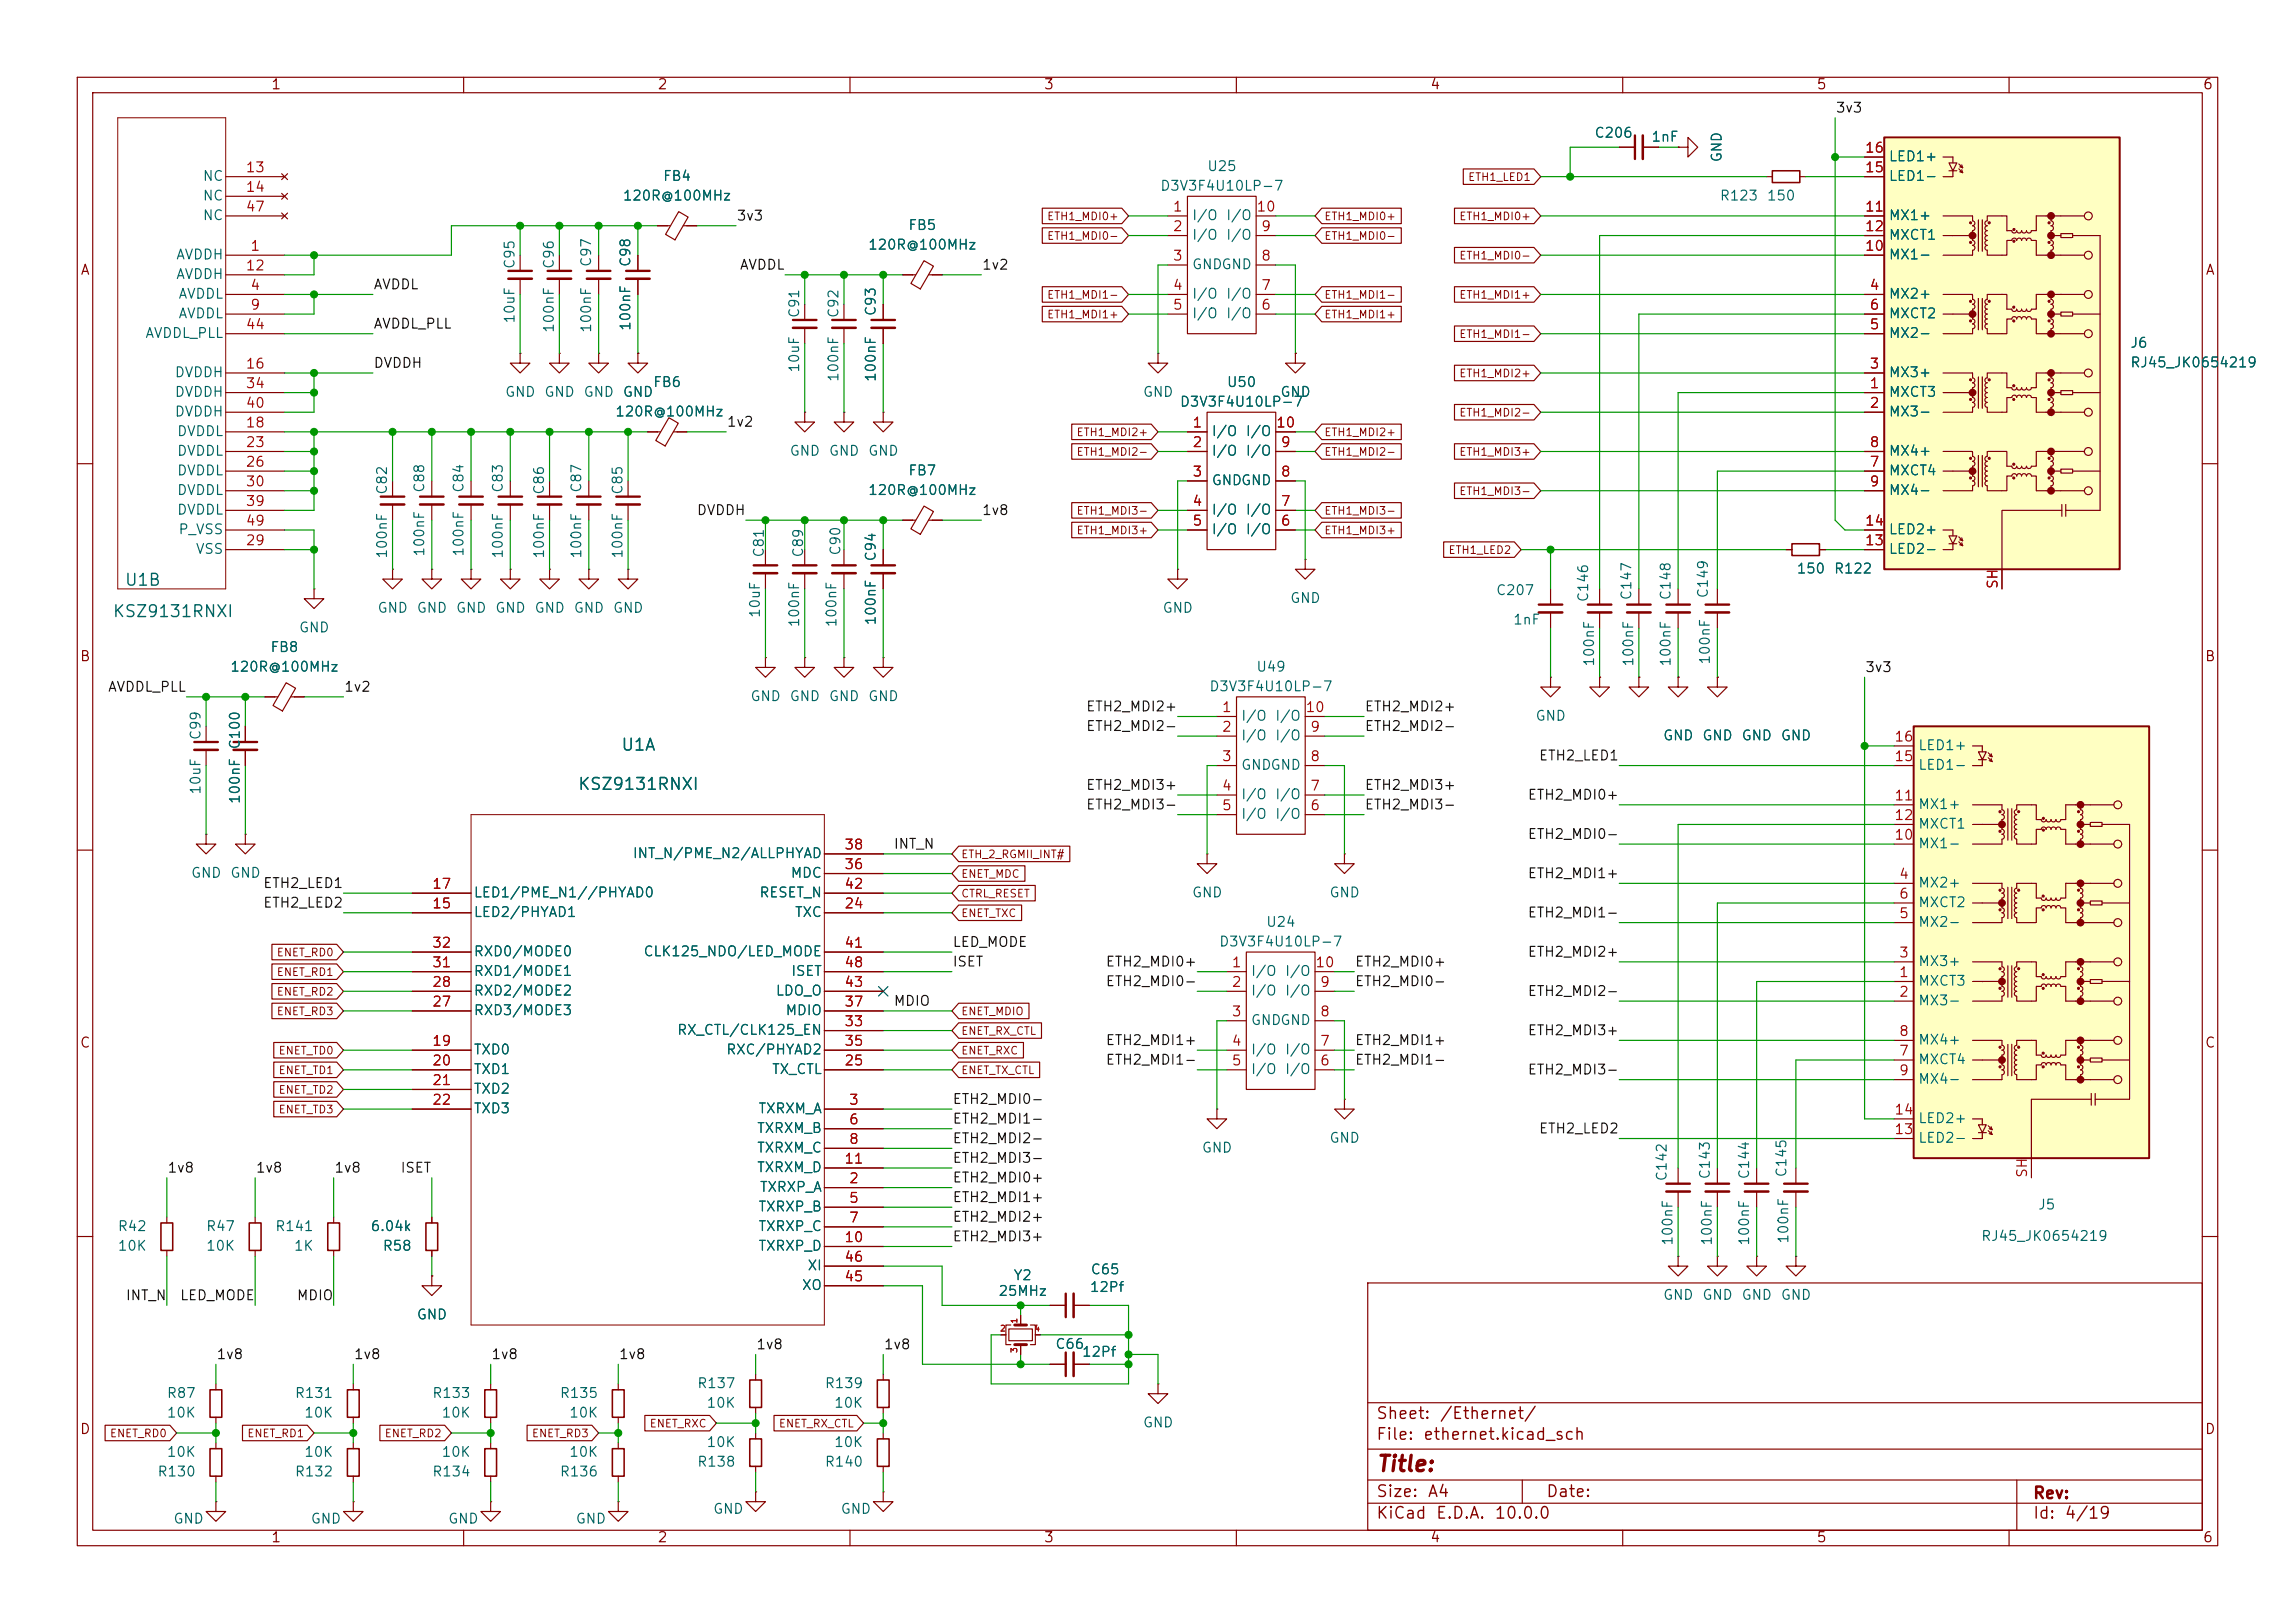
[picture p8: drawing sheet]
<svg xmlns="http://www.w3.org/2000/svg" width="297mm" height="210mm" viewBox="0 0 297 210" stroke-linecap="round" stroke-linejoin="round" font-family="sans-serif">
<defs><g id="words">
<text font-size="2" fill="#840000" x="178" y="190.9">Title:</text>
<g font-size="1.5" fill="#006464">
<text x="16" y="76.2">U1B</text>
<text x="14.5" y="80.2">KSZ9131RNXI</text>
<text x="80.3" y="97.5">U1A</text>
<text x="74.7" y="102.6">KSZ9131RNXI</text>
</g>
<g font-size="1.5" fill="#840000">
<text x="178" y="184">Sheet:</text>
<text x="186.2" y="184">/Ethernet/</text>
<text x="178" y="186.7">File:</text>
<text x="184.1" y="186.7">ethernet.kicad_sch</text>
<text x="178" y="196.9">KiCad</text>
<text x="178" y="194.1">Size:</text>
<text x="184.7" y="194.1">A4</text>
<text x="185.7" y="196.9">E.D.A.</text>
<text x="193.3" y="196.9">10.0.0</text>
<text x="200" y="194.1">Date:</text>
<text x="263" y="194.3">Rev:</text>
<text x="263" y="196.9">Id:</text>
<text x="267.1" y="196.9">4/19</text>
</g>
<g font-size="1.3" fill="#840000">
<text x="35" y="11.9">1</text>
<text x="85" y="11.9">2</text>
<text x="135" y="11.9">3</text>
<text x="185" y="11.9">4</text>
<text x="235" y="11.9">5</text>
<text x="285" y="11.9">6</text>
<text x="10.3" y="35.9">A</text>
<text x="285.3" y="35.9">A</text>
<text x="10.3" y="85.9">B</text>
<text x="285.3" y="85.9">B</text>
<text x="10.3" y="135.9">C</text>
<text x="285.3" y="135.9">C</text>
<text x="10.3" y="185.9">D</text>
<text x="285.3" y="185.9">D</text>
<text x="35" y="199.9">1</text>
<text x="85" y="199.9">2</text>
<text x="135" y="199.9">3</text>
<text x="185" y="199.9">4</text>
<text x="235" y="199.9">5</text>
<text x="285" y="199.9">6</text>
</g>
<g font-size="1.3" fill="#0f0f0f">
<text x="237.5" y="14.9">3v3</text>
<text x="95.2" y="28.9">3v3</text>
<text x="95.7" y="35.2">AVDDL</text>
<text x="127" y="35.2">1v2</text>
<text x="48.3" y="37.8">AVDDL</text>
<text x="48.3" y="47.9">DVDDH</text>
<text x="48.3" y="42.8">AVDDL_PLL</text>
<text x="94" y="55.5">1v2</text>
<text x="90.1" y="67">DVDDH</text>
<text x="127" y="67">1v8</text>
<text x="13.9" y="89.8">AVDDL_PLL</text>
<text x="44.4" y="89.8">1v2</text>
<text x="241.3" y="87.3">3v3</text>
<text x="140.5" y="92.4">ETH2_MDI2+</text>
<text x="140.5" y="94.9">ETH2_MDI2-</text>
<text x="176.5" y="92.4">ETH2_MDI2+</text>
<text x="176.5" y="94.9">ETH2_MDI2-</text>
<text x="199.1" y="98.7">ETH2_LED1</text>
<text x="140.5" y="105.1">ETH2_MDI3-</text>
<text x="140.5" y="102.5">ETH2_MDI3+</text>
<text x="176.5" y="105.1">ETH2_MDI3-</text>
<text x="176.5" y="102.5">ETH2_MDI3+</text>
<text x="197.6" y="103.8">ETH2_MDI0+</text>
<text x="115.6" y="110.1">INT_N</text>
<text x="197.6" y="114">ETH2_MDI1+</text>
<text x="197.6" y="108.9">ETH2_MDI0-</text>
<text x="34" y="115.2">ETH2_LED1</text>
<text x="34" y="117.8">ETH2_LED2</text>
<text x="197.6" y="119">ETH2_MDI1-</text>
<text x="123.2" y="125.4">ISET</text>
<text x="123.2" y="122.8">LED_MODE</text>
<text x="143" y="125.4">ETH2_MDI0+</text>
<text x="175.3" y="125.4">ETH2_MDI0+</text>
<text x="197.6" y="124.1">ETH2_MDI2+</text>
<text x="115.6" y="130.5">MDIO</text>
<text x="143" y="127.9">ETH2_MDI0-</text>
<text x="175.3" y="127.9">ETH2_MDI0-</text>
<text x="197.6" y="129.2">ETH2_MDI2-</text>
<text x="143" y="135.5">ETH2_MDI1+</text>
<text x="175.3" y="135.5">ETH2_MDI1+</text>
<text x="197.6" y="134.3">ETH2_MDI3+</text>
<text x="123.2" y="143.2">ETH2_MDI0-</text>
<text x="143" y="138.1">ETH2_MDI1-</text>
<text x="175.3" y="138.1">ETH2_MDI1-</text>
<text x="197.6" y="139.4">ETH2_MDI3-</text>
<text x="123.2" y="145.7">ETH2_MDI1-</text>
<text x="123.2" y="148.2">ETH2_MDI2-</text>
<text x="199.1" y="147">ETH2_LED2</text>
<text x="21.6" y="152.1">1v8</text>
<text x="33" y="152.1">1v8</text>
<text x="43.2" y="152.1">1v8</text>
<text x="51.7" y="152.1">ISET</text>
<text x="123.2" y="155.9">ETH2_MDI1+</text>
<text x="123.2" y="153.3">ETH2_MDI0+</text>
<text x="123.2" y="150.8">ETH2_MDI3-</text>
<text x="123.2" y="158.4">ETH2_MDI2+</text>
<text x="123.2" y="160.9">ETH2_MDI3+</text>
<text x="16.2" y="168.6">INT_N</text>
<text x="23.2" y="168.6">LED_MODE</text>
<text x="38.3" y="168.6">MDIO</text>
<text x="27.9" y="176.2">1v8</text>
<text x="45.7" y="176.2">1v8</text>
<text x="63.5" y="176.2">1v8</text>
<text x="80" y="176.2">1v8</text>
<text x="97.8" y="174.9">1v8</text>
<text x="114.3" y="174.9">1v8</text>
</g>
<g font-size="1.3" fill="#006464">
<text x="26.2" y="23.7">NC</text>
<text x="85.7" y="23.7">FB4</text>
<text x="156.1" y="22.5">U25</text>
<text x="206.3" y="18.1">C206</text>
<text x="213.6" y="18.6">1nF</text>
<text x="223.1" y="21.1" transform="rotate(-90 223.1 21.1)">GND</text>
<text x="244.3" y="23.7">LED1-</text>
<text x="244.3" y="21.2">LED1+</text>
<text x="26.2" y="26.3">NC</text>
<text x="26.2" y="28.8">NC</text>
<text x="80.5" y="26.3">120R@100MHz</text>
<text x="150.1" y="25">D3V3F4U10LP-7</text>
<text x="154.2" y="28.8">I/O</text>
<text x="158.6" y="28.8">I/O</text>
<text x="222.5" y="26.3">R123</text>
<text x="228.6" y="26.3">150</text>
<text x="244.3" y="28.8">MX1+</text>
<text x="22.7" y="33.9">AVDDH</text>
<text x="66.9" y="34.9" transform="rotate(-90 66.9 34.9)">C95</text>
<text x="72" y="34.9" transform="rotate(-90 72 34.9)">C96</text>
<text x="76.8" y="34.6" transform="rotate(-90 76.8 34.6)">C97</text>
<text x="81.9" y="34.6" transform="rotate(-90 81.9 34.6)">C98</text>
<text x="112.3" y="32.6">120R@100MHz</text>
<text x="117.5" y="30.1">FB5</text>
<text x="154.2" y="31.3">I/O</text>
<text x="154.2" y="35.2">GNDGND</text>
<text x="158.6" y="31.3">I/O</text>
<text x="244.3" y="33.9">MX1-</text>
<text x="244.3" y="31.3">MXCT1</text>
<text x="22.7" y="36.4">AVDDH</text>
<text x="23" y="39">AVDDL</text>
<text x="23" y="41.5">AVDDL</text>
<text x="66.9" y="42" transform="rotate(-90 66.9 42)">10uF</text>
<text x="103.7" y="41.2" transform="rotate(-90 103.7 41.2)">C91</text>
<text x="108.8" y="41.2" transform="rotate(-90 108.8 41.2)">C92</text>
<text x="113.6" y="41" transform="rotate(-90 113.6 41)">C93</text>
<text x="154.2" y="39">I/O</text>
<text x="154.2" y="41.5">I/O</text>
<text x="158.6" y="41.5">I/O</text>
<text x="158.6" y="39">I/O</text>
<text x="244.3" y="39">MX2+</text>
<text x="244.3" y="41.5">MXCT2</text>
<text x="18.7" y="44">AVDDL_PLL</text>
<text x="72" y="43.2" transform="rotate(-90 72 43.2)">100nF</text>
<text x="76.8" y="43.2" transform="rotate(-90 76.8 43.2)">100nF</text>
<text x="81.9" y="42.9" transform="rotate(-90 81.9 42.9)">100nF</text>
<text x="244.3" y="44">MX2-</text>
<text x="275.6" y="45.3">J6</text>
<text x="275.6" y="47.9">RJ45_JK0654219</text>
<text x="22.5" y="49.1">DVDDH</text>
<text x="22.5" y="51.7">DVDDH</text>
<text x="65.3" y="51.7">GND</text>
<text x="70.4" y="51.7">GND</text>
<text x="75.4" y="51.7">GND</text>
<text x="80.5" y="51.7">GND</text>
<text x="84.4" y="50.4">FB6</text>
<text x="103.7" y="48.3" transform="rotate(-90 103.7 48.3)">10uF</text>
<text x="108.8" y="49.5" transform="rotate(-90 108.8 49.5)">100nF</text>
<text x="113.6" y="49.5" transform="rotate(-90 113.6 49.5)">100nF</text>
<text x="147.8" y="51.7">GND</text>
<text x="152.6" y="52.9">D3V3F4U10LP-7</text>
<text x="158.7" y="50.4">U50</text>
<text x="165.6" y="51.7">GND</text>
<text x="244.3" y="51.7">MXCT3</text>
<text x="244.3" y="49.1">MX3+</text>
<text x="22.5" y="54.2">DVDDH</text>
<text x="22.8" y="56.7">DVDDL</text>
<text x="22.8" y="59.3">DVDDL</text>
<text x="79.5" y="54.2">120R@100MHz</text>
<text x="102.1" y="59.3">GND</text>
<text x="107.2" y="59.3">GND</text>
<text x="112.3" y="59.3">GND</text>
<text x="156.7" y="56.7">I/O</text>
<text x="156.7" y="59.3">I/O</text>
<text x="161.1" y="59.3">I/O</text>
<text x="161.1" y="56.7">I/O</text>
<text x="244.3" y="54.2">MX3-</text>
<text x="244.3" y="59.3">MX4+</text>
<text x="22.8" y="61.8">DVDDL</text>
<text x="22.8" y="64.4">DVDDL</text>
<text x="50.4" y="64.1" transform="rotate(-90 50.4 64.1)">C82</text>
<text x="55.2" y="63.8" transform="rotate(-90 55.2 63.8)">C88</text>
<text x="60.3" y="63.8" transform="rotate(-90 60.3 63.8)">C84</text>
<text x="65.4" y="63.8" transform="rotate(-90 65.4 63.8)">C83</text>
<text x="70.7" y="64.1" transform="rotate(-90 70.7 64.1)">C86</text>
<text x="75.5" y="63.8" transform="rotate(-90 75.5 63.8)">C87</text>
<text x="80.9" y="64.1" transform="rotate(-90 80.9 64.1)">C85</text>
<text x="112.3" y="64.4">120R@100MHz</text>
<text x="117.5" y="61.8">FB7</text>
<text x="156.7" y="63.1">GNDGND</text>
<text x="244.3" y="61.8">MXCT4</text>
<text x="244.3" y="64.4">MX4-</text>
<text x="22.8" y="66.9">DVDDL</text>
<text x="23" y="69.4">P_VSS</text>
<text x="25.2" y="72">VSS</text>
<text x="109.1" y="72" transform="rotate(-90 109.1 72)">C90</text>
<text x="156.7" y="66.9">I/O</text>
<text x="156.7" y="69.4">I/O</text>
<text x="161.1" y="69.4">I/O</text>
<text x="161.1" y="66.9">I/O</text>
<text x="244.3" y="72">LED2-</text>
<text x="244.3" y="69.4">LED2+</text>
<text x="50.4" y="72.4" transform="rotate(-90 50.4 72.4)">100nF</text>
<text x="55.2" y="72.1" transform="rotate(-90 55.2 72.1)">100nF</text>
<text x="60.3" y="72.1" transform="rotate(-90 60.3 72.1)">100nF</text>
<text x="65.4" y="72.4" transform="rotate(-90 65.4 72.4)">100nF</text>
<text x="70.7" y="72.4" transform="rotate(-90 70.7 72.4)">100nF</text>
<text x="75.5" y="72.4" transform="rotate(-90 75.5 72.4)">100nF</text>
<text x="80.9" y="72.4" transform="rotate(-90 80.9 72.4)">100nF</text>
<text x="99.2" y="72.2" transform="rotate(-90 99.2 72.2)">C81</text>
<text x="104.2" y="72.2" transform="rotate(-90 104.2 72.2)">C89</text>
<text x="113.6" y="72.7" transform="rotate(-90 113.6 72.7)">C94</text>
<text x="193.5" y="77.3">C207</text>
<text x="211.4" y="77.8" transform="rotate(-90 211.4 77.8)">C147</text>
<text x="216.5" y="77.8" transform="rotate(-90 216.5 77.8)">C148</text>
<text x="221.3" y="77.5" transform="rotate(-90 221.3 77.5)">C149</text>
<text x="232.4" y="74.5">150</text>
<text x="237.2" y="74.5">R122</text>
<text x="38.6" y="82.1">GND</text>
<text x="48.8" y="79.6">GND</text>
<text x="53.8" y="79.6">GND</text>
<text x="58.9" y="79.6">GND</text>
<text x="64" y="79.6">GND</text>
<text x="69.1" y="79.6">GND</text>
<text x="74.2" y="79.6">GND</text>
<text x="79.2" y="79.6">GND</text>
<text x="98.7" y="80.1" transform="rotate(-90 98.7 80.1)">10uF</text>
<text x="103.7" y="81.3" transform="rotate(-90 103.7 81.3)">100nF</text>
<text x="108.6" y="81.3" transform="rotate(-90 108.6 81.3)">100nF</text>
<text x="113.6" y="81" transform="rotate(-90 113.6 81)">100nF</text>
<text x="150.4" y="79.6">GND</text>
<text x="166.9" y="78.3">GND</text>
<text x="195.7" y="81.1">1nF</text>
<text x="205.8" y="78" transform="rotate(-90 205.8 78)">C146</text>
<text x="29.7" y="87.2">120R@100MHz</text>
<text x="34.9" y="84.7">FB8</text>
<text x="156.4" y="89.8">D3V3F4U10LP-7</text>
<text x="162.5" y="87.2">U49</text>
<text x="206.6" y="86.3" transform="rotate(-90 206.6 86.3)">100nF</text>
<text x="211.7" y="86.3" transform="rotate(-90 211.7 86.3)">100nF</text>
<text x="216.5" y="86.3" transform="rotate(-90 216.5 86.3)">100nF</text>
<text x="221.6" y="86.1" transform="rotate(-90 221.6 86.1)">100nF</text>
<text x="26.3" y="95.8" transform="rotate(-90 26.3 95.8)">C99</text>
<text x="97" y="91">GND</text>
<text x="102.1" y="91">GND</text>
<text x="107.2" y="91">GND</text>
<text x="112.3" y="91">GND</text>
<text x="160.5" y="93.6">I/O</text>
<text x="164.9" y="93.6">I/O</text>
<text x="198.6" y="93.6">GND</text>
<text x="31.3" y="97.1" transform="rotate(-90 31.3 97.1)">C100</text>
<text x="160.5" y="96.1">I/O</text>
<text x="160.5" y="99.9">GNDGND</text>
<text x="164.9" y="96.1">I/O</text>
<text x="215.1" y="96.1">GND</text>
<text x="220.2" y="96.1">GND</text>
<text x="225.3" y="96.1">GND</text>
<text x="230.4" y="96.1">GND</text>
<text x="248.2" y="99.9">LED1-</text>
<text x="248.2" y="97.4">LED1+</text>
<text x="26.3" y="102.9" transform="rotate(-90 26.3 102.9)">10uF</text>
<text x="31.3" y="104.1" transform="rotate(-90 31.3 104.1)">100nF</text>
<text x="160.5" y="103.7">I/O</text>
<text x="160.5" y="106.3">I/O</text>
<text x="164.9" y="106.3">I/O</text>
<text x="164.9" y="103.7">I/O</text>
<text x="248.2" y="105">MX1+</text>
<text x="248.2" y="107.5">MXCT1</text>
<text x="24.6" y="113.9">GND</text>
<text x="29.7" y="113.9">GND</text>
<text x="81.8" y="111.4">INT_N/PME_N2/ALLPHYAD</text>
<text x="102.2" y="113.9">MDC</text>
<text x="248.2" y="110.1">MX1-</text>
<text x="61.2" y="119">LED2/PHYAD1</text>
<text x="61.2" y="116.4">LED1/PME_N1//PHYAD0</text>
<text x="98.2" y="116.4">RESET_N</text>
<text x="102.8" y="119">TXC</text>
<text x="154.2" y="116.4">GND</text>
<text x="172" y="116.4">GND</text>
<text x="248.2" y="115.2">MX2+</text>
<text x="248.2" y="117.7">MXCT2</text>
<text x="61.2" y="124.1">RXD0/MODE0</text>
<text x="83.2" y="124.1">CLK125_NDO/LED_MODE</text>
<text x="157.7" y="122.8">D3V3F4U10LP-7</text>
<text x="163.8" y="120.2">U24</text>
<text x="248.2" y="125.3">MX3+</text>
<text x="248.2" y="120.2">MX2-</text>
<text x="61.2" y="131.7">RXD3/MODE3</text>
<text x="61.2" y="129.1">RXD2/MODE2</text>
<text x="61.2" y="126.6">RXD1/MODE1</text>
<text x="100.3" y="129.1">LDO_O</text>
<text x="101.6" y="131.7">MDIO</text>
<text x="102.3" y="126.6">ISET</text>
<text x="161.8" y="126.6">I/O</text>
<text x="161.8" y="129.1">I/O</text>
<text x="166.2" y="129.1">I/O</text>
<text x="166.2" y="126.6">I/O</text>
<text x="248.2" y="127.9">MXCT3</text>
<text x="248.2" y="130.4">MX3-</text>
<text x="61.2" y="136.8">TXD0</text>
<text x="87.5" y="134.2">RX_CTL/CLK125_EN</text>
<text x="93.9" y="136.8">RXC/PHYAD2</text>
<text x="161.8" y="132.9">GNDGND</text>
<text x="161.8" y="136.8">I/O</text>
<text x="166.2" y="136.8">I/O</text>
<text x="248.2" y="135.5">MX4+</text>
<text x="61.2" y="139.3">TXD1</text>
<text x="61.2" y="141.8">TXD2</text>
<text x="99.8" y="139.3">TX_CTL</text>
<text x="161.8" y="139.3">I/O</text>
<text x="166.2" y="139.3">I/O</text>
<text x="248.2" y="138">MXCT4</text>
<text x="248.2" y="140.6">MX4-</text>
<text x="61.2" y="144.4">TXD3</text>
<text x="97.9" y="146.9">TXRXM_B</text>
<text x="97.9" y="149.5">TXRXM_C</text>
<text x="98.1" y="144.4">TXRXM_A</text>
<text x="155.4" y="149.5">GND</text>
<text x="172" y="148.2">GND</text>
<text x="248.2" y="148.2">LED2-</text>
<text x="248.2" y="145.6">LED2+</text>
<text x="97.9" y="152">TXRXM_D</text>
<text x="98.2" y="154.5">TXRXP_A</text>
<text x="216" y="152.9" transform="rotate(-90 216 152.9)">C142</text>
<text x="221.6" y="152.7" transform="rotate(-90 221.6 152.7)">C143</text>
<text x="226.7" y="152.7" transform="rotate(-90 226.7 152.7)">C144</text>
<text x="231.5" y="152.4" transform="rotate(-90 231.5 152.4)">C145</text>
<text x="15.1" y="159.6">R42</text>
<text x="26.6" y="159.6">R47</text>
<text x="35.5" y="159.6">R141</text>
<text x="47.9" y="159.6">6.04k</text>
<text x="98.1" y="157.1">TXRXP_B</text>
<text x="98.1" y="159.6">TXRXP_C</text>
<text x="216.8" y="161.3" transform="rotate(-90 216.8 161.3)">100nF</text>
<text x="221.8" y="161.3" transform="rotate(-90 221.8 161.3)">100nF</text>
<text x="226.7" y="161.3" transform="rotate(-90 226.7 161.3)">100nF</text>
<text x="231.7" y="161" transform="rotate(-90 231.7 161)">100nF</text>
<text x="256.3" y="160.9">RJ45_JK0654219</text>
<text x="263.7" y="156.8">J5</text>
<text x="15.1" y="162.2">10K</text>
<text x="26.6" y="162.2">10K</text>
<text x="37.9" y="162.2">1K</text>
<text x="49.4" y="162.2">R58</text>
<text x="98.1" y="162.2">TXRXP_D</text>
<text x="103.7" y="167.2">XO</text>
<text x="104.4" y="164.7">XI</text>
<text x="129.1" y="168">25MHz</text>
<text x="131.1" y="166">Y2</text>
<text x="140.9" y="167.5">12Pf</text>
<text x="141.1" y="165.2">C65</text>
<text x="53.8" y="171">GND</text>
<text x="215.1" y="168.5">GND</text>
<text x="220.2" y="168.5">GND</text>
<text x="225.3" y="168.5">GND</text>
<text x="230.4" y="168.5">GND</text>
<text x="90.1" y="179.9">R137</text>
<text x="106.6" y="179.9">R139</text>
<text x="136.5" y="174.9">C66</text>
<text x="139.9" y="175.9">12Pf</text>
<text x="21.5" y="181.2">R87</text>
<text x="21.5" y="183.7">10K</text>
<text x="38.1" y="181.2">R131</text>
<text x="39.3" y="183.7">10K</text>
<text x="55.8" y="181.2">R133</text>
<text x="57.1" y="183.7">10K</text>
<text x="72.4" y="181.2">R135</text>
<text x="73.6" y="183.7">10K</text>
<text x="91.3" y="182.5">10K</text>
<text x="107.9" y="182.5">10K</text>
<text x="147.8" y="185">GND</text>
<text x="20.3" y="191.4">R130</text>
<text x="21.5" y="188.8">10K</text>
<text x="38.1" y="191.4">R132</text>
<text x="39.3" y="188.8">10K</text>
<text x="55.8" y="191.4">R134</text>
<text x="57.1" y="188.8">10K</text>
<text x="72.4" y="191.4">R136</text>
<text x="73.6" y="188.8">10K</text>
<text x="90.1" y="190.1">R138</text>
<text x="91.3" y="187.6">10K</text>
<text x="106.6" y="190.1">R140</text>
<text x="107.9" y="187.6">10K</text>
<text x="22.3" y="197.5">GND</text>
<text x="40.1" y="197.5">GND</text>
<text x="57.9" y="197.5">GND</text>
<text x="74.4" y="197.5">GND</text>
<text x="92.2" y="196.2">GND</text>
<text x="108.7" y="196.2">GND</text>
</g>
<g font-size="1.3" fill="#a90000">
<text x="31.7" y="22.6">13</text>
<text x="241.3" y="22.6">15</text>
<text x="241.3" y="20.1">16</text>
<text x="31.7" y="25.1">14</text>
<text x="31.7" y="27.7">47</text>
<text x="151.7" y="27.7">1</text>
<text x="162.5" y="27.7">10</text>
<text x="241.3" y="27.7">11</text>
<text x="31.7" y="35.3">12</text>
<text x="32.3" y="32.8">1</text>
<text x="151.7" y="30.2">2</text>
<text x="151.7" y="34">3</text>
<text x="163.1" y="34">8</text>
<text x="163.1" y="30.2">9</text>
<text x="241.3" y="32.8">10</text>
<text x="241.3" y="30.2">12</text>
<text x="32.3" y="37.8">4</text>
<text x="32.3" y="40.4">9</text>
<text x="151.7" y="37.8">4</text>
<text x="151.7" y="40.4">5</text>
<text x="163.1" y="40.4">6</text>
<text x="163.1" y="37.8">7</text>
<text x="241.9" y="37.8">4</text>
<text x="241.9" y="40.4">6</text>
<text x="31.7" y="42.9">44</text>
<text x="241.9" y="42.9">5</text>
<text x="31.7" y="48">16</text>
<text x="31.7" y="50.5">34</text>
<text x="31.7" y="53.1">40</text>
<text x="241.9" y="50.5">1</text>
<text x="241.9" y="53.1">2</text>
<text x="241.9" y="48">3</text>
<text x="31.7" y="55.6">18</text>
<text x="31.7" y="58.2">23</text>
<text x="154.2" y="55.6">1</text>
<text x="154.2" y="58.2">2</text>
<text x="165.1" y="55.6">10</text>
<text x="165.7" y="58.2">9</text>
<text x="241.9" y="58.2">8</text>
<text x="31.7" y="60.7">26</text>
<text x="31.7" y="63.2">30</text>
<text x="31.7" y="65.8">39</text>
<text x="154.2" y="62">3</text>
<text x="154.2" y="65.8">4</text>
<text x="165.7" y="65.8">7</text>
<text x="165.7" y="62">8</text>
<text x="241.9" y="60.7">7</text>
<text x="241.9" y="63.2">9</text>
<text x="31.7" y="70.9">29</text>
<text x="31.7" y="68.3">49</text>
<text x="154.2" y="68.3">5</text>
<text x="165.7" y="68.3">6</text>
<text x="241.3" y="70.9">13</text>
<text x="241.3" y="68.3">14</text>
<text x="258.8" y="76.3" transform="rotate(-90 258.8 76.3)">SH</text>
<text x="158" y="92.5">1</text>
<text x="158" y="95">2</text>
<text x="168.9" y="92.5">10</text>
<text x="169.5" y="95">9</text>
<text x="158" y="98.8">3</text>
<text x="169.5" y="98.8">8</text>
<text x="245.1" y="98.8">15</text>
<text x="245.1" y="96.3">16</text>
<text x="158" y="102.6">4</text>
<text x="158" y="105.2">5</text>
<text x="169.5" y="105.2">6</text>
<text x="169.5" y="102.6">7</text>
<text x="245.1" y="103.9">11</text>
<text x="245.1" y="106.4">12</text>
<text x="109.2" y="112.8">36</text>
<text x="109.2" y="110.2">38</text>
<text x="245.1" y="109">10</text>
<text x="55.8" y="117.9">15</text>
<text x="55.8" y="115.3">17</text>
<text x="109.2" y="117.9">24</text>
<text x="109.2" y="115.3">42</text>
<text x="245.7" y="114">4</text>
<text x="245.7" y="119.1">5</text>
<text x="245.7" y="116.6">6</text>
<text x="55.8" y="125.5">31</text>
<text x="55.8" y="122.9">32</text>
<text x="109.2" y="122.9">41</text>
<text x="109.2" y="125.5">48</text>
<text x="159.3" y="125.5">1</text>
<text x="170.1" y="125.5">10</text>
<text x="245.7" y="124.2">3</text>
<text x="55.8" y="130.6">27</text>
<text x="55.8" y="128">28</text>
<text x="109.2" y="130.6">37</text>
<text x="109.2" y="128">43</text>
<text x="159.3" y="128">2</text>
<text x="159.3" y="131.8">3</text>
<text x="170.7" y="131.8">8</text>
<text x="170.7" y="128">9</text>
<text x="245.7" y="126.7">1</text>
<text x="245.7" y="129.3">2</text>
<text x="55.8" y="135.6">19</text>
<text x="109.2" y="133.1">33</text>
<text x="109.2" y="135.6">35</text>
<text x="159.3" y="135.6">4</text>
<text x="170.7" y="135.6">7</text>
<text x="245.7" y="136.9">7</text>
<text x="245.7" y="134.4">8</text>
<text x="55.8" y="138.2">20</text>
<text x="55.8" y="140.7">21</text>
<text x="55.8" y="143.3">22</text>
<text x="109.2" y="138.2">25</text>
<text x="109.8" y="143.3">3</text>
<text x="159.3" y="138.2">5</text>
<text x="170.7" y="138.2">6</text>
<text x="245.7" y="139.4">9</text>
<text x="109.8" y="145.8">6</text>
<text x="109.8" y="148.3">8</text>
<text x="245.1" y="147.1">13</text>
<text x="245.1" y="144.5">14</text>
<text x="109.2" y="150.9">11</text>
<text x="109.8" y="153.4">2</text>
<text x="109.8" y="156">5</text>
<text x="262.6" y="152.5" transform="rotate(-90 262.6 152.5)">SH</text>
<text x="109.2" y="161">10</text>
<text x="109.8" y="158.5">7</text>
<text x="109.2" y="166.1">45</text>
<text x="109.2" y="163.6">46</text>
</g>
<g font-size="1" fill="#840000">
<text x="189.9" y="23.7">ETH1_LED1</text>
<text x="135.4" y="28.7">ETH1_MDI0+</text>
<text x="171.3" y="28.7">ETH1_MDI0+</text>
<text x="188.8" y="28.7">ETH1_MDI0+</text>
<text x="135.4" y="31.3">ETH1_MDI0-</text>
<text x="171.3" y="31.3">ETH1_MDI0-</text>
<text x="188.8" y="33.8">ETH1_MDI0-</text>
<text x="135.4" y="38.9">ETH1_MDI1-</text>
<text x="135.4" y="41.4">ETH1_MDI1+</text>
<text x="171.3" y="41.4">ETH1_MDI1+</text>
<text x="171.3" y="38.9">ETH1_MDI1-</text>
<text x="188.8" y="38.9">ETH1_MDI1+</text>
<text x="188.8" y="44">ETH1_MDI1-</text>
<text x="188.8" y="49.1">ETH1_MDI2+</text>
<text x="139.2" y="56.7">ETH1_MDI2+</text>
<text x="139.2" y="59.2">ETH1_MDI2-</text>
<text x="171.3" y="56.7">ETH1_MDI2+</text>
<text x="171.3" y="59.2">ETH1_MDI2-</text>
<text x="188.8" y="54.1">ETH1_MDI2-</text>
<text x="188.8" y="59.2">ETH1_MDI3+</text>
<text x="188.8" y="64.3">ETH1_MDI3-</text>
<text x="139.2" y="66.8">ETH1_MDI3-</text>
<text x="139.2" y="69.4">ETH1_MDI3+</text>
<text x="171.3" y="69.4">ETH1_MDI3+</text>
<text x="171.3" y="66.8">ETH1_MDI3-</text>
<text x="187.4" y="71.9">ETH1_LED2</text>
<text x="124.3" y="113.8">ENET_MDC</text>
<text x="124.3" y="111.3">ETH_2_RGMII_INT#</text>
<text x="124.3" y="118.9">ENET_TXC</text>
<text x="124.3" y="116.4">CTRL_RESET</text>
<text x="35.7" y="124">ENET_RD0</text>
<text x="35.7" y="131.6">ENET_RD3</text>
<text x="35.7" y="126.5">ENET_RD1</text>
<text x="35.7" y="129.1">ENET_RD2</text>
<text x="124.3" y="131.6">ENET_MDIO</text>
<text x="36" y="136.7">ENET_TD0</text>
<text x="124.3" y="136.7">ENET_RXC</text>
<text x="124.3" y="134.2">ENET_RX_CTL</text>
<text x="36" y="139.2">ENET_TD1</text>
<text x="36" y="141.8">ENET_TD2</text>
<text x="124.3" y="139.2">ENET_TX_CTL</text>
<text x="36" y="144.3">ENET_TD3</text>
<text x="84" y="185">ENET_RXC</text>
<text x="100.7" y="185">ENET_RX_CTL</text>
<text x="14.1" y="186.2">ENET_RD0</text>
<text x="31.9" y="186.2">ENET_RD1</text>
<text x="49.7" y="186.2">ENET_RD2</text>
<text x="68.8" y="186.2">ENET_RD3</text>
</g>
<g font-size=".8" fill="#a90000">
<text x="129.3" y="172.5">2</text>
<text x="131.8" y="171.3" transform="rotate(-90 131.8 171.3)">1</text>
<text x="133.8" y="172.5">4</text>
<text x="131.8" y="175.1" transform="rotate(-90 131.8 175.1)">3</text>
</g>
</g></defs>
<g fill="none" stroke="#840000" stroke-width=".15">
<path d="M10 10h277v190h-277zM12 12h273v186h-273zM60 10v2M110 10v2M160 10v2M209.5 19.1h2.1M210 10v2M212.6 19.1h2M217.2 19.1h1.2v1.2l1.3-1.2-1.3-1.3v1.3M217.2 19.1h.1M260 10v2M67.3 33v2.1"/>
<path d="M67.3 36.1v2M72.4 33v2.1M72.4 36.1v2M77.5 33v2.1M77.5 36.1v2M82.5 33v2.1M82.5 36.1v2M85.1 29.2h1.6M87.8 27.4l1.3 .7-1.7 2.9-1.3-.7zM88.4 29.2h1.8M151.1 27.9h2.6M151.1 30.5h2.6"/>
<path d="M151.1 34.3h2.6M151.1 38.1h2.6M153.7 25.4h8.9v17.8h-8.9zM162.6 27.9h2.5M162.6 30.5h2.5M162.6 34.3h2.5M162.6 38.1h2.5M228.6 22.9h.8M232.9 22.9h.8M67.3 45.7v1.3h1.3l-1.3 1.3-1.3-1.3h1.3M67.3 45.7h.1M72.4 45.7v1.3h1.3l-1.3 1.3-1.3-1.3h1.3"/>
<path d="M72.4 45.7h.1M77.5 45.7v1.3h1.2l-1.2 1.3-1.3-1.3h1.3M77.5 45.7h.1M82.5 45.7v1.3h1.3l-1.3 1.3-1.2-1.3h1.2M82.5 45.7h.1M83.8 55.9h1.7M86.6 54.1l1.2 .7-1.7 2.9-1.2-.7zM87.1 55.9h1.8M149.9 45.7v1.3h-1.3l1.3 1.3 1.2-1.3h-1.2M149.9 45.7h.1M151.1 40.6h2.6M153.7 55.9h2.5"/>
<path d="M153.7 58.4h2.5M156.2 53.3h8.9v17.8h-8.9zM162.6 40.6h2.5M165.1 55.9h2.5M165.1 58.4h2.5M167.6 45.7v1.3h-1.2l1.2 1.3 1.3-1.3h-1.3M167.6 45.7h.1M10 60h2M40.6 76.2v1.3h-1.2l1.2 1.2 1.3-1.2h-1.3M40.6 76.2h.1M50.8 73.7v1.2h1.3l-1.3 1.3-1.3-1.3h1.3M50.8 73.7h.1"/>
<path d="M50.8 62.2v2.1M50.8 65.3v2M61 62.2v2.1M61 65.3v2M152.4 73.7v1.2h-1.3l1.3 1.3 1.3-1.3h-1.3M152.4 73.7h.1M153.7 62.2h2.5M153.7 66h2.5M153.7 68.6h2.5M165.1 62.2h2.5M165.1 66h2.5M165.1 68.6h2.5"/>
<path d="M168.9 72.4v1.3h1.3l-1.3 1.2-1.3-1.2h1.3M168.9 72.4h.1M200.7 76.2v2M200.7 79.2v2.1M207 76.2v2M207 79.2v2.1M212.1 76.2v2M212.1 79.2v2.1M217.2 76.2v2M217.2 79.2v2.1M222.2 76.2v2M222.2 79.2v2.1"/>
<path d="M231.1 71.1h.8M235.5 71.1h.7M285 60h2M26.7 94v2M26.7 97v2.1M31.7 94v2M31.7 97v2.1M34.3 90.2h1.6M37 88.3l1.3 .8-1.7 2.9-1.3-.7zM37.6 90.2h1.8M157.5 92.7h2.5M157.5 95.3h2.5"/>
<path d="M157.5 99.1h2.5M160 90.2h8.9v17.8h-8.9zM168.9 92.7h2.5M168.9 95.3h2.5M168.9 99.1h2.5M200.7 87.6v1.3h1.2l-1.2 1.3-1.3-1.3h1.3M200.7 87.6h.1M207 87.6v1.3h1.3l-1.3 1.3-1.3-1.3h1.3M207 87.6h.1M212.1 87.6v1.3h1.3l-1.3 1.3-1.3-1.3h1.3M212.1 87.6h.1M217.2 87.6v1.3h1.2l-1.2 1.3-1.3-1.3h1.3"/>
<path d="M217.2 87.6h.1M222.2 87.6v1.3h1.3l-1.3 1.3-1.2-1.3h1.2M222.2 87.6h.1M10 110h2M26.7 108v1.2h1.2l-1.2 1.3-1.3-1.3h1.3M26.7 108h.1M31.7 108v1.2h1.3l-1.3 1.3-1.2-1.3h1.2M31.7 108h.1M156.2 110.5v1.3h-1.3l1.3 1.2 1.3-1.2h-1.3M156.2 110.5h.1M157.5 102.9h2.5M157.5 105.4h2.5"/>
<path d="M168.9 102.9h2.5M168.9 105.4h2.5M174 110.5v1.3h-1.3l1.3 1.2 1.3-1.2h-1.3M174 110.5h.1M285 110h2M158.7 125.7h2.6M158.7 128.3h2.6M158.7 132.1h2.6M158.7 135.9h2.6M158.7 138.4h2.6M161.3 123.2h8.9v17.8h-8.9zM170.2 125.7h2.5"/>
<path d="M170.2 128.3h2.5M170.2 132.1h2.5M170.2 135.9h2.5M170.2 138.4h2.5M21.6 157.5v.7M33 157.5v.7M157.5 143.5v1.3h-1.3l1.3 1.3 1.2-1.3h-1.2M157.5 143.5h.1M174 142.2v1.3h1.3l-1.3 1.3-1.3-1.3h1.3M174 142.2h.1M227.3 151.1v2.1M227.3 154.2v2"/>
<path d="M232.4 151.1v2.1M232.4 154.2v2M10 160h2M21.6 161.8v.8M27.9 179.1v.7M33 161.8v.8M45.7 179.1v.7M135.9 176.5h2M138.9 176.5h2.1M177 166h108v32h-108zM227.3 162.6v1.2h1.3l-1.3 1.3-1.2-1.3h1.2M227.3 162.6h.1"/>
<path d="M232.4 162.6v1.2h1.3l-1.3 1.3-1.3-1.3h1.3M232.4 162.6h.1M285 160h2M27.9 183.4v.8M45.7 194.3v1.3h1.3l-1.3 1.3-1.3-1.3h1.3M45.7 194.3h.1M45.7 183.4v.8M60 198v2M110 198v2M160 198v2M177 194.5h108M177 191.5h108"/>
<path d="M177 187.5h108M177 181.5h108M197 191.5v3M210 198v2M260 198v2M261 191.5v6.5"/>
</g>
<g fill="none" stroke="#840000" stroke-width=".3">
<path d="M211.6 17.5v3.1M65.8 35.1h3M70.9 35.1h3M75.9 35.1h3.1M81 35.1h3.1M49.3 64.3h3M59.4 64.3h3.1M199.1 78.2h3.1M205.5 78.2h3M210.6 78.2h3M215.6 78.2h3.1M220.7 78.2h3.1"/>
<path d="M25.1 96h3.1M30.2 96h3.1M225.8 153.2h3.1M230.9 153.2h3M137.9 175v3.1"/>
</g>
<g fill="none" stroke="#840000" stroke-width=".33">
<path d="M212.6 17.5v3.1M65.8 36.1h3M70.9 36.1h3M75.9 36.1h3.1M81 36.1h3.1M49.3 65.3h3M59.4 65.3h3.1M199.1 79.2h3.1M205.5 79.2h3M210.6 79.2h3M215.6 79.2h3.1M220.7 79.2h3.1"/>
<path d="M25.1 97h3.1M30.2 97h3.1M225.8 154.2h3.1M230.9 154.2h3M138.9 175v3.1"/>
</g>
<path d="M229.4 22.1h3.5v1.5h-3.5zM231.9 70.4h3.6v1.5h-3.6zM20.8 158.2h1.6v3.6h-1.6zM32.3 158.2h1.5v3.6h-1.5zM27.2 179.8h1.5v3.6h-1.5zM45 179.8h1.5v3.6h-1.5z" fill="none" stroke="#840000" stroke-width=".2"/>
<path d="M247.6 94h30.5v55.9h-30.5z" fill="#ffffc2"/>
<g fill="#840000" stroke="#840000" stroke-width=".51">
<circle cx="259.1" cy="106.7" r=".25"/>
<circle cx="259.1" cy="116.8" r=".25"/>
<circle cx="259.1" cy="127" r=".25"/>
<circle cx="259.1" cy="137.2" r=".25"/>
<circle cx="269.2" cy="104.1" r=".25"/>
<circle cx="269.2" cy="106.7" r=".25"/>
<circle cx="269.2" cy="109.2" r=".25"/>
<circle cx="269.2" cy="114.3" r=".25"/>
<circle cx="269.2" cy="116.8" r=".25"/>
<circle cx="269.2" cy="119.4" r=".25"/>
<circle cx="269.2" cy="124.5" r=".25"/>
<circle cx="269.2" cy="127" r=".25"/>
<circle cx="269.2" cy="129.5" r=".25"/>
<circle cx="269.2" cy="134.6" r=".25"/>
<circle cx="269.2" cy="137.2" r=".25"/>
<circle cx="269.2" cy="139.7" r=".25"/>
</g>
<path d="M247.6 94h30.5v55.9h-30.5z" fill="none" stroke="#840000" stroke-width=".25"/>
<g fill="none" stroke="#840000" stroke-width=".15">
<path d="M245.1 96.5h2.5M245.1 99.1h2.5M255.3 96.5h1.2v.8M256 97.3h1l-.5 1zM256 98.3h1M256.5 98.3v.8h-1.2M257.3 97.4l.5 .5-.4-.1M257.3 98l.5 .6-.4-.2M257.7 97.5l.1 .4M257.7 98.2l.1 .4M245.1 104.1h2.5M245.1 106.7h2.5"/>
<path d="M245.1 109.2h2.5M245.1 114.3h2.5M245.1 116.8h2.5M245.1 119.4h2.5M255.3 104.1h3.8v.7l.2 .1 .1 .2-.1 .2-.2 .1 .2 .1 .1 .2-.1 .2-.2 .2v1.2l.2 .1 .1 .3-.1 .2h-.2M255.3 114.3h3.8v.6l.2 .1 .1 .2-.1 .2-.2 .2 .2 .1 .1 .2-.1 .2-.2 .1v1.3l.2 .1 .1 .2-.1 .2-.2 .1M255.3 106.7h3.8M255.3 116.8h3.8M259.1 108l.2 .1 .1 .2-.1 .2-.2 .1v.6h-3.8M259.1 118.1l.2 .1 .1 .2-.1 .2-.2 .2v.6h-3.8M259.8 104.6v4.1M259.8 114.8v4.1"/>
<path d="M260.3 104.6v4.1M260.3 114.8v4.1M261 106.7l-.2-.1-.1-.2 .1-.3 .2-.1-.3-.1v-.3l.3-.2-.2-.1-.1-.2 .1-.2 .2-.1v-.7h2.5v1.9h.7v.2l.3 .1h.2l.1-.3 .1 .2 .2 .1h.2l.1-.3 .1 .2 .2 .1h.3l.1-.3v.2l.3 .1h.2l.1-.3h.6v-1.9h1.9v.7l.3 .1v.2v.2l-.3 .1 .3 .1v.2v.2l-.3 .2v1.2l.3 .1v.3l-.1 .2h-.2M261 106.7l-.3 .2v.3l.3 .1-.2 .1-.1 .2 .1 .2 .2 .2-.2 .1-.1 .2 .1 .2 .2 .1v.6h2.5v-1.9h.7v-.2l.2-.1 .3 .1 .1 .2 .1-.2 .2-.1 .2 .1 .1 .2 .1-.2 .2-.1 .3 .1 .1 .2v-.2l.3-.1 .2 .1 .1 .2h.6v1.9h1.9v-.6l.2-.1 .1-.2v-.2l-.3-.1M261 114.9v-.6h2.5v1.9h.7v.2l.3 .1 .2-.1 .1-.2 .2 .3 .3-.1 .1-.2 .2 .2 .2 .1 .2-.1 .1-.2 .1 .2 .2 .1 .2-.1 .1-.2h.6v-1.9h1.9v.6l.3 .1v.2v.2l-.3 .2 .3 .1v.2v.2l-.3 .1v1.3l.3 .1v.2l-.1 .2-.2 .1M261 116.8l-.3 .3v.2l.3 .2-.2 .1-.1 .2 .1 .2 .2 .1-.2 .1-.1 .2 .1 .2 .2 .1v.7h2.5v-1.9h.7v-.2l.2-.1h.3l.1 .3 .1-.2 .2-.1 .2 .1 .1 .2 .1-.2 .2-.1 .3 .1 .1 .2v-.2l.3-.1 .2 .1 .1 .2h.6v1.9h1.9v-.7h.2l.1-.3v-.2l-.3-.1M261 114.9l-.2 .1-.1 .2 .1 .3 .2 .1-.3 .2v.3l.3 .1-.3 .1v.3l.1 .2h.2M269.2 104.1h4.4M269.2 106.7h1.3M269.2 109.2h4.4M269.2 114.3h4.4M269.2 116.8h1.3"/>
<path d="M269.2 119.4h4.4M270.5 106.4h1.5v.5h-1.5zM270.5 116.6h1.5v.5h-1.5zM272 106.7h3.6v35.5h-4.5M272 116.8h3.6M245.1 124.5h2.5M245.1 127h2.5M245.1 129.5h2.5M245.1 134.6h2.5M245.1 137.2h2.5M245.1 139.7h2.5M255.3 124.5h3.8v.6l.2 .1 .1 .2-.1 .2-.2 .1 .2 .1 .1 .2-.1 .3-.2 .1v1.2l.2 .1 .1 .2-.1 .2-.2 .2 .2 .1 .1 .2-.1 .2-.2 .1v.6h-3.8"/>
<path d="M255.3 134.6h3.8v.7l.2 .1 .1 .2-.1 .2-.2 .1 .2 .1 .1 .2-.1 .2-.2 .1v1.3l.2 .1 .1 .2-.1 .2-.2 .1 .2 .1 .1 .2-.1 .3-.2 .1v.6h-3.8M255.3 127h3.8M255.3 137.2h3.8M259.8 125v4M259.8 135.1v4.1M260.3 125v4M260.3 135.1v4.1M261 125.1v-.6h2.5v1.9h.7v.2l.3 .1 .2-.1 .1-.2 .2 .3 .3-.1 .1-.2 .2 .2 .2 .1 .2-.1 .1-.2 .1 .2 .2 .1 .2-.1 .1-.2h.6v-1.9h1.9v.6l.3 .1v.2v.2l-.3 .1 .3 .1v.2v.3l-.3 .1v1.2l.3 .1v.3l-.1 .2-.2 .1 .3 .1v.3l-.1 .1-.2 .1v.6h-1.9v-1.9h-.6l-.1-.2-.2-.1-.2 .1-.1 .2-.3-.3-.2 .1-.2 .2-.1-.2-.3-.1-.1 .1-.1 .2-.1-.2-.3-.1-.2 .1v.2h-.7v1.9h-2.5v-.6l-.2-.1-.1-.2 .1-.2 .2-.1-.2-.1-.1-.2 .1-.3 .2-.1-.3-.1v-.3l.3-.2M261 135.3v-.7h2.5v1.9h.7v.2l.3 .1 .2-.1 .1-.2 .2 .3h.3l.1-.3 .2 .3h.2l.2-.1 .1-.2 .1 .2 .2 .1 .2-.1 .1-.2h.6v-1.9h1.9v.7l.3 .1v.2v.2l-.3 .1 .3 .1v.2v.2l-.3 .1v1.3l.3 .1v.3l-.1 .1-.2 .1 .3 .2v.2l-.1 .2-.2 .1v.6h-1.9v-1.9h-.6l-.1-.2-.2-.1-.2 .1-.1 .2-.3-.3-.2 .1-.2 .2-.1-.2-.3-.1-.1 .1-.1 .2-.1-.2-.3-.1-.2 .1v.2h-.7v1.9h-2.5v-.6l-.2-.1-.1-.2 .1-.3 .2-.1-.2-.1-.1-.2 .1-.2 .2-.1-.3-.1v-.3l.3-.2M261 125.1l-.2 .1-.1 .2 .1 .2 .2 .1-.3 .3v.2l.3 .2-.3 .1v.3l.1 .1 .2 .1M261 135.2l-.2 .1-.1 .3 .1 .2 .2 .1-.3 .2v.3l.3 .1-.3 .1v.3l.1 .2 .2 .1M269.2 124.5h4.4"/>
<path d="M269.2 127h1.3M269.2 129.5h4.4M269.2 134.6h4.4M269.2 137.2h1.3M269.2 139.7h4.4M270.5 126.7h1.5v.6h-1.5zM270.5 136.9h1.5v.5h-1.5zM272 127h3.6M272 137.2h3.6M43.2 157.5v.7M217.2 151.1v2.1M217.2 154.2v2"/>
<path d="M222.2 151.1v2.1M222.2 154.2v2M245.1 144.8h2.5M245.1 147.3h2.5M255.3 144.8h1.2v.7M256 145.5h1l-.5 1.1zM256 146.6h1M256.5 146.6v.7h-1.2M257.3 145.7l.5 .5-.4-.1M257.3 146.3l.5 .5-.4-.1M257.7 145.8l.1 .4M257.7 146.4l.1 .4"/>
<path d="M270.6 142.2h-7.7v10.2M270.6 141.5v1.5M271.1 141.5v1.5M43.2 161.8v.8M217.2 162.6v1.2h1.2l-1.2 1.3-1.3-1.3h1.3M217.2 162.6h.1M222.2 162.6v1.2h1.3l-1.3 1.3-1.2-1.3h1.2M222.2 162.6h.1M27.9 194.3v1.3h1.3l-1.3 1.3-1.2-1.3h1.2M27.9 194.3h.1M27.9 186.7v.8M27.9 191v.8"/>
<circle cx="274.1" cy="104.1" r=".51"/>
<circle cx="274.1" cy="114.3" r=".51"/>
<circle cx="274.1" cy="119.4" r=".51"/>
<circle cx="274.1" cy="109.2" r=".51"/>
<circle cx="274.1" cy="124.5" r=".51"/>
<circle cx="274.1" cy="129.5" r=".51"/>
<circle cx="274.1" cy="134.6" r=".51"/>
<circle cx="274.1" cy="139.7" r=".51"/>
</g>
<g fill="#840000" stroke="#840000" stroke-width=".15">
<circle cx="258.8" cy="105" r=".13"/>
<circle cx="258.8" cy="107.6" r=".13"/>
<circle cx="258.8" cy="115.2" r=".13"/>
<circle cx="258.8" cy="117.7" r=".13"/>
<circle cx="258.8" cy="125.3" r=".13"/>
<circle cx="258.8" cy="127.9" r=".13"/>
<circle cx="258.8" cy="135.5" r=".13"/>
<circle cx="258.8" cy="138" r=".13"/>
<circle cx="261.2" cy="105" r=".13"/>
<circle cx="261.2" cy="115.2" r=".13"/>
<circle cx="261.2" cy="125.3" r=".13"/>
<circle cx="261.2" cy="135.5" r=".13"/>
<circle cx="264.4" cy="116" r=".13"/>
<circle cx="264.4" cy="117.7" r=".13"/>
<circle cx="264.4" cy="126.1" r=".13"/>
<circle cx="264.4" cy="127.9" r=".13"/>
<circle cx="264.4" cy="136.3" r=".13"/>
<circle cx="264.4" cy="138" r=".13"/>
<circle cx="264.4" cy="105.9" r=".13"/>
<circle cx="264.4" cy="107.4" r=".13"/>
<circle cx="269" cy="105" r=".13"/>
<circle cx="269" cy="107.6" r=".13"/>
<circle cx="269" cy="115.2" r=".13"/>
<circle cx="269" cy="117.7" r=".13"/>
<circle cx="269" cy="125.3" r=".13"/>
<circle cx="269" cy="127.9" r=".13"/>
<circle cx="269" cy="135.5" r=".13"/>
<circle cx="269" cy="138" r=".13"/>
</g>
<path d="M42.4 158.2h1.5v3.6h-1.5zM27.2 187.5h1.5v3.5h-1.5z" fill="none" stroke="#840000" stroke-width=".2"/>
<path d="M215.6 153.2h3.1M220.7 153.2h3.1" fill="none" stroke="#840000" stroke-width=".3"/>
<path d="M215.6 154.2h3.1M220.7 154.2h3.1" fill="none" stroke="#840000" stroke-width=".33"/>
<path d="M243.8 17.8h30.5v55.9h-30.5z" fill="#ffffc2"/>
<g fill="#840000" stroke="#840000" stroke-width=".51">
<circle cx="255.3" cy="30.5" r=".25"/>
<circle cx="255.3" cy="40.6" r=".25"/>
<circle cx="255.3" cy="50.8" r=".25"/>
<circle cx="255.3" cy="61" r=".25"/>
<circle cx="265.4" cy="27.9" r=".25"/>
<circle cx="265.4" cy="30.5" r=".25"/>
<circle cx="265.4" cy="33" r=".25"/>
<circle cx="265.4" cy="38.1" r=".25"/>
<circle cx="265.4" cy="40.6" r=".25"/>
<circle cx="265.4" cy="43.2" r=".25"/>
<circle cx="265.4" cy="48.3" r=".25"/>
<circle cx="265.4" cy="50.8" r=".25"/>
<circle cx="265.4" cy="53.3" r=".25"/>
<circle cx="265.4" cy="58.4" r=".25"/>
<circle cx="265.4" cy="61" r=".25"/>
<circle cx="265.4" cy="63.5" r=".25"/>
</g>
<path d="M243.8 17.8h30.5v55.9h-30.5z" fill="none" stroke="#840000" stroke-width=".25"/>
<g fill="none" stroke="#840000" stroke-width=".15">
<path d="M209.5 19.1h2.1M212.6 19.1h2M217.2 19.1h.1M29.2 27.9h7.6M29.2 33h7.6M29.2 38.1h7.6M29.2 22.9h7.6M29.2 35.6h7.6M29.2 25.4h7.6M36.4 22.5l.8 .7M36.4 25l.8 .8M36.4 27.6l.8 .7"/>
<path d="M37.2 22.5l-.8 .7M37.2 25l-.8 .8M37.2 27.6l-.8 .7M82.5 33v2.1M82.5 36.1v2M85.1 29.2h1.3M88.9 29.2h1.3M104.1 39.4v2M109.2 39.4v2M114.3 39.4v2M116.8 35.6h1.7M119.6 33.7l1.2 .7-1.7 3-1.2-.7z"/>
<path d="M120.2 35.6h1.7M134.9 29.5h10.3l.8 1-.8 1h-10.3zM134.9 37.1h10.3l.8 1-.8 1h-10.3zM134.9 39.6h10.3l.8 1-.8 1h-10.3zM134.9 26.9h10.3l.8 1-.8 1h-10.3zM171.1 29.5h10.2v2h-10.2l-.9-1zM171.1 39.6h10.2v2h-10.2l-.9-1zM171.1 26.9h10.2v2h-10.2l-.9-1zM171.1 37.1h10.2v2h-10.2l-.9-1zM188.2 37.1h10.3l.9 1-.9 1h-10.3zM188.2 32h10.3l.9 1-.9 1h-10.3zM188.2 26.9h10.3l.9 1-.9 1h-10.3z"/>
<path d="M189.4 21.9h9.1l.9 1-.9 1h-9.1zM241.3 27.9h2.5M241.3 30.5h2.5M241.3 33h2.5M241.3 38.1h2.5M241.3 20.3h2.5M241.3 22.9h2.5M251.5 27.9h3.8v.7l.2 .1 .1 .2-.1 .2-.2 .1 .2 .1 .1 .2-.1 .2-.2 .2M251.5 38.1h3.8v.6l.2 .1 .1 .2-.1 .2-.2 .2 .2 .1 .1 .2-.1 .2-.2 .1v1.3l.2 .1 .1 .2-.1 .2-.2 .1 .2 .1 .1 .2-.1 .2-.2 .2v.6h-3.8M251.5 30.5h3.8M251.5 20.3h1.2v.8M252.2 21.1h1l-.5 1z"/>
<path d="M252.2 22.1h1M252.7 22.1v.8h-1.2M253.5 21.2l.5 .5-.4-.1M253.5 21.8l.5 .6-.4-.2M253.9 21.3l.1 .4M253.9 22l.1 .4M255.3 29.8v1.3l.2 .1 .1 .2-.1 .2-.2 .1 .2 .2 .1 .2-.1 .2-.2 .1v.6h-3.8M256 28.4v4.1M256 38.6v4.1M256.5 28.4v4.1M256.5 38.6v4.1M257.2 40l-.2 .1-.1 .2 .1 .2 .2 .1-.3 .3v.2l.3 .2-.3 .1v.3l.1 .1 .2 .1"/>
<path d="M265.4 29.9l.3-.2v-.2v-.2l-.3-.1 .2-.1 .1-.2v-.2l-.3-.1v-.7h-1.9v1.9h-.6l-.1 .2-.2 .1h-.2l-.1-.3-.1 .2-.2 .1h-.3l-.1-.3-.1 .2-.2 .1h-.2l-.1-.3-.1 .2-.2 .1h-.2l-.2-.3h-.6v-1.9h-2.5v.7l-.2 .1-.1 .2 .1 .2 .2 .1-.2 .1-.1 .2v.2l.3 .1-.3 .3v.3l.3 .1-.3 .1v.2l.1 .2 .2 .1-.2 .1-.1 .3 .1 .2 .2 .1M265.4 29.8v1.3l.3 .1v.2v.2l-.3 .2 .3 .1v.2v.2l-.3 .1v.6h-1.9v-1.9h-.6l-.1-.2-.2-.1-.2 .1-.1 .2-.1-.2-.2-.1-.3 .1-.1 .2-.1-.2-.2-.1-.2 .1-.1 .2-.1-.2-.2-.1-.2 .1-.2 .2h-.6v1.9h-2.5v-.6l-.2-.1-.1-.2 .1-.2 .2-.1M265.4 27.9h4.3M265.4 30.5h1.3M265.4 33h4.3M265.4 38.1h4.3M266.7 30.2h1.5v.5h-1.5zM268.2 30.5h3.6v35.5h-4.5M29.2 40.6h7.6M29.2 43.2h7.6M29.2 48.3h7.6M29.2 50.8h7.6"/>
<path d="M29.2 53.3h7.6M29.2 58.4h7.6M29.2 55.9h7.6M82.5 45.7h.1M83.8 55.9h1.3M87.6 55.9h1.3M104.1 53.3v1.3h1.3l-1.3 1.3-1.2-1.3h1.2M104.1 53.3h.1M104.1 42.4v2.1M109.2 53.3v1.3h1.3l-1.3 1.3-1.3-1.3h1.3M109.2 53.3h.1M109.2 42.4v2.1"/>
<path d="M114.3 53.3v1.3h1.3l-1.3 1.3-1.3-1.3h1.3M114.3 53.3h.1M114.3 42.4v2.1M138.7 54.9h10.3l.9 1-.9 1h-10.3zM138.7 57.4h10.3l.9 1-.9 1h-10.3zM153.7 58.4h2.5M153.7 55.9h2.5M165.1 58.4h2.5M165.1 55.9h2.5M167.6 45.7h.1M171.1 54.9h10.2v2h-10.2l-.9-1zM171.1 57.4h10.2v2h-10.2l-.9-1z"/>
<path d="M188.2 42.2h10.3l.9 1-.9 1h-10.3zM188.2 52.3h10.3l.9 1-.9 1h-10.3zM188.2 57.4h10.3l.9 1-.9 1h-10.3zM188.2 47.3h10.3l.9 1-.9 1h-10.3zM241.3 40.6h2.5M241.3 43.2h2.5M241.3 48.3h2.5M241.3 50.8h2.5M241.3 53.3h2.5M241.3 58.4h2.5M251.5 48.3h3.8v.6l.2 .1 .1 .2-.1 .2-.2 .1 .2 .1 .1 .2-.1 .3-.2 .1v1.2l.2 .1 .1 .2-.1 .2-.2 .2 .2 .1 .1 .2-.1 .2-.2 .1v.6h-3.8M251.5 58.4h3.8v.7l.2 .1 .1 .2-.1 .2-.2 .1 .2 .1 .1 .2-.1 .2-.2 .1v1.3l.2 .1 .1 .2-.1 .2-.2 .1 .2 .1 .1 .2-.1 .3-.2 .1v.6h-3.8"/>
<path d="M251.5 40.6h3.8M251.5 50.8h3.8M256 48.8v4M256 58.9v4.1M256.5 48.8v4M256.5 58.9v4.1M257.2 40l-.3-.2v-.3l.3-.1-.2-.1-.1-.2 .1-.3 .2-.1v-.6h2.5v1.9h.6l.1 .2 .2 .1 .3-.1 .1-.2 .1 .2 .2 .1 .2-.1 .1-.2 .1 .2 .2 .1 .3-.1 .1-.2v.2l.3 .1 .2-.1 .1-.2h.6v-1.9h1.9v.6l.2 .1 .1 .2v.2l-.3 .2 .3 .1v.2v.2l-.3 .1v1.3l.3 .1v.2v.2l-.3 .1 .3 .1v.2v.2l-.3 .2v.6h-1.9v-1.9h-.6l-.1-.2-.2-.1h-.2l-.1 .3-.1-.2-.2-.1-.3 .1-.1 .2-.1-.2-.2-.1-.2 .1-.1 .2-.1-.2-.2-.1-.2 .1-.2 .2h-.6v1.9h-2.5v-.7h-.2l-.1-.3 .1-.2 .2-.1M257.2 50.2l-.3-.2v-.3l.3-.2-.2-.1-.1-.2 .1-.2 .2-.1v-.6h2.5v1.9h.6l.1 .2 .2 .1 .3-.1 .1-.2 .1 .2 .2 .1 .2-.1 .1-.2 .1 .2 .2 .1 .3-.1 .1-.2v.2l.3 .1 .2-.1 .1-.2h.6v-1.9h1.9v.6l.2 .1 .1 .1v.3l-.3 .1 .3 .1v.2v.3l-.3 .1v1.2l.3 .1v.2v.2l-.3 .2 .3 .1v.2v.2l-.3 .1v.6h-1.9v-1.9h-.6l-.1-.2-.2-.1-.2 .1-.1 .2-.1-.2-.2-.1-.3 .1-.1 .2-.1-.2-.2-.1-.2 .1-.1 .2-.1-.2-.2-.1-.2 .1-.2 .2h-.6v1.9h-2.5v-.6l-.2-.1-.1-.2 .1-.2 .2-.1M257.2 50.2h-.2l-.1 .3 .1 .2 .2 .1-.3 .2v.3l.3 .1-.3 .2v.2l.1 .2 .2 .1M265.4 40.6h1.3M265.4 43.2h4.3M265.4 48.3h4.3"/>
<path d="M265.4 50.8h1.3M265.4 53.3h4.3M265.4 58.4h4.3M266.7 40.4h1.5v.5h-1.5zM266.7 50.5h1.5v.6h-1.5zM268.2 40.6h3.6M268.2 50.8h3.6M29.2 61h7.6M29.2 63.5h7.6M29.2 66h7.6M29.2 68.6h7.6M29.2 71.1h7.6"/>
<path d="M55.9 73.7v1.2h1.2l-1.2 1.3-1.3-1.3h1.3M55.9 73.7h.1M55.9 62.2v2.1M55.9 65.3v2M61 73.7v1.2h1.2l-1.2 1.3-1.3-1.3h1.3M61 73.7h.1M66 73.7v1.2h1.3l-1.3 1.3-1.2-1.3h1.2M66 73.7h.1M66 62.2v2.1M66 65.3v2M71.1 73.7v1.2h1.3l-1.3 1.3-1.3-1.3h1.3M71.1 73.7h.1"/>
<path d="M71.1 62.2v2.1M71.1 65.3v2M76.2 73.7v1.2h1.3l-1.3 1.3-1.3-1.3h1.3M76.2 73.7h.1M76.2 62.2v2.1M76.2 65.3v2M81.3 73.7v1.2h1.2l-1.2 1.3-1.3-1.3h1.3M81.3 73.7h.1M81.3 62.2v2.1M81.3 65.3v2M99.1 71.1v2.1M99.1 74.2v2"/>
<path d="M104.1 71.1v2.1M104.1 74.2v2M109.2 71.1v2.1M109.2 74.2v2M114.3 71.1v2.1M114.3 74.2v2M116.8 67.3h1.7M119.6 65.5l1.2 .7-1.7 2.9-1.2-.7zM120.2 67.3h1.7M138.7 65h10.3l.9 1-.9 1h-10.3zM138.7 67.6h10.3l.9 1-.9 1h-10.3zM153.7 66h2.5"/>
<path d="M153.7 68.6h2.5M153.7 62.2h2.5M165.1 66h2.5M165.1 68.6h2.5M165.1 62.2h2.5M171.1 67.6h10.2v2h-10.2l-.9-1zM171.1 65h10.2v2h-10.2l-.9-1zM186.8 70.1h9.2l.8 1-.8 1h-9.2zM188.2 62.5h10.3l.9 1-.9 1h-10.3zM231.1 71.1h.8M235.5 71.1h.7M241.3 61h2.5"/>
<path d="M241.3 63.5h2.5M241.3 68.6h2.5M241.3 71.1h2.5M251.5 61h3.8M251.5 68.6h1.2v.7M252.2 69.3h1l-.5 1.1zM252.2 70.4h1M252.7 70.4v.7h-1.2M253.5 69.5l.5 .5-.4-.1M253.5 70.1l.5 .5-.4-.1M253.9 69.6l.1 .4M253.9 70.2l.1 .4"/>
<path d="M257.2 60.3l-.3-.2v-.3l.3-.1-.2-.1-.1-.2 .1-.3h.2v-.7h2.5v1.9h.6l.1 .2 .2 .1h.3l.1-.3 .1 .2 .2 .1 .2-.1 .1-.2 .1 .2 .2 .1 .3-.1 .1-.2v.2l.3 .1 .2-.1 .1-.2h.6v-1.9h1.9v.7h.2l.1 .2v.3l-.3 .1 .3 .1v.2v.2l-.3 .1v1.3l.3 .1v.2v.2l-.3 .1 .3 .1v.2v.3l-.3 .1v.6h-1.9v-1.9h-.6l-.1-.2-.2-.1-.2 .1-.1 .2-.1-.2-.2-.1-.3 .1-.1 .2-.1-.2-.2-.1-.2 .1-.1 .2-.1-.2-.2-.1-.2 .1-.2 .2h-.6v1.9h-2.5v-.6l-.2-.1-.1-.2 .1-.3 .2-.1M257.2 60.3l-.2 .1-.1 .2 .1 .3 .2 .1-.3 .2v.3l.3 .1-.3 .1v.3l.1 .1 .2 .1M265.4 61h1.3M265.4 63.5h4.3M266.7 60.7h1.5v.5h-1.5zM266.8 66h-7.7v10.2M266.8 65.3v1.5M267.3 65.3v1.5M268.2 61h3.6M31.7 94v2M31.7 97v2.1M34.3 90.2h1.3"/>
<path d="M38.1 90.2h1.3M99.1 85.1v1.3h1.2l-1.2 1.2-1.3-1.2h1.3M99.1 85.1h.1M104.1 85.1v1.3h1.3l-1.3 1.2-1.2-1.2h1.2M104.1 85.1h.1M109.2 85.1v1.3h1.3l-1.3 1.2-1.3-1.2h1.3M109.2 85.1h.1M114.3 85.1v1.3h1.3l-1.3 1.2-1.3-1.2h1.3M114.3 85.1h.1M207 87.6h.1M212.1 87.6h.1M217.2 87.6h.1"/>
<path d="M222.2 87.6h.1M53.3 118.1h7.7M53.3 115.6h7.7M106.7 118.1h7.6M106.7 115.6h7.6M106.7 113h7.6M106.7 110.5h7.6M124.1 117.1h8.1v2h-8.1l-.9-1zM124.1 114.6h9.9v2h-9.9l-.9-1zM124.1 112h8.5v2h-8.5l-.9-1zM124.1 109.5h14.3v2h-14.3l-.9-1zM35.2 129.8h8.4l.8 1-.8 1h-8.4z"/>
<path d="M35.2 124.7h8.4l.8 1-.8 1h-8.4zM35.2 127.3h8.4l.8 1-.8 1h-8.4zM35.2 122.2h8.4l.8 1-.8 1h-8.4zM35.4 134.9h8.2l.8 1-.8 1h-8.2zM35.4 137.4h8.2l.8 1-.8 1h-8.2zM35.4 140h8.2l.8 1-.8 1h-8.2zM53.3 135.9h7.7M53.3 138.4h7.7M53.3 130.8h7.7M53.3 128.3h7.7M53.3 125.7h7.7M53.3 123.2h7.7"/>
<path d="M106.7 135.9h7.6M106.7 138.4h7.6M106.7 130.8h7.6M106.7 128.3h7.6M106.7 125.7h7.6M106.7 123.2h7.6M106.7 133.4h7.6M124.1 129.8h9.1v2h-9.1l-.9-1zM124.1 137.4h10.4v2h-10.4l-.9-1zM124.1 134.9h8.3v2h-8.3l-.9-1zM124.1 132.3h10.7v2.1h-10.7l-.9-1zM35.4 142.5h8.2l.8 1-.8 1h-8.2z"/>
<path d="M53.3 143.5h7.7M53.3 141h7.7M55.9 157.5v.7M106.7 153.7h7.6M106.7 143.5h7.6M106.7 156.2h7.6M106.7 146.1h7.6M106.7 158.8h7.6M106.7 148.6h7.6M106.7 151.1h7.6M55.9 165.1v1.3h1.2l-1.2 1.2-1.3-1.2h1.3M55.9 165.1h.1"/>
<path d="M55.9 161.8v.8M63.5 179.1v.7M80 179.1v.7M97.8 177.8v.8M106.7 161.3h7.6M106.7 166.4h7.6M106.7 163.8h7.6M114.3 177.8v.8M129.5 172.7h.7M130.6 172h3v1.5h-3zM130.8 171.5h-.6v2.5h.6M132.1 170.2v1.3"/>
<path d="M132.1 174v1.3M133.3 171.5h.7v2.5h-.7M134 172.7h.6M135.9 168.9h2M135.9 176.5h2M138.9 168.9h2.1M138.9 176.5h2.1M149.9 179.1v1.2h1.2l-1.2 1.3-1.3-1.3h1.3M149.9 179.1h.1M13.6 184.4h8.4l.9 1-.9 1h-8.4zM31.4 184.4h8.4l.8 1-.8 1h-8.4zM45.7 186.7v.8"/>
<path d="M45.7 191v.8M49.2 184.4h8.3l.9 1-.9 1h-8.3zM63.5 194.3v1.3h1.3l-1.3 1.3-1.3-1.3h1.3M63.5 194.3h.1M63.5 183.4v.8M63.5 186.7v.8M63.5 191v.8M68.2 184.4h8.4l.9 1-.9 1h-8.4zM80 194.3v1.3h1.3l-1.3 1.3-1.3-1.3h1.3M80 194.3h.1M80 183.4v.8M80 186.7v.8"/>
<path d="M80 191v.8M83.5 183.1h8.3l.9 1.1-.9 1h-8.3zM97.8 193v1.3h1.3l-1.3 1.3-1.3-1.3h1.3M97.8 193h.1M97.8 182.1v.8M97.8 185.4v.8M97.8 189.7v.8M100.2 183.1h10.7l.9 1.1-.9 1h-10.7zM114.3 193v1.3h1.3l-1.3 1.3-1.3-1.3h1.3M114.3 193h.1M114.3 182.1v.8M114.3 185.4v.8"/>
<path d="M114.3 189.7v.8"/>
<circle cx="270.3" cy="33" r=".51"/>
<circle cx="270.3" cy="38.1" r=".51"/>
<circle cx="270.3" cy="27.9" r=".51"/>
<circle cx="270.3" cy="53.3" r=".51"/>
<circle cx="270.3" cy="58.4" r=".51"/>
<circle cx="270.3" cy="48.3" r=".51"/>
<circle cx="270.3" cy="43.2" r=".51"/>
<circle cx="270.3" cy="63.5" r=".51"/>
</g>
<g fill="#840000" stroke="#840000" stroke-width=".15">
<circle cx="255" cy="28.8" r=".13"/>
<circle cx="255" cy="31.4" r=".13"/>
<circle cx="255" cy="39" r=".13"/>
<circle cx="255" cy="41.5" r=".13"/>
<circle cx="255" cy="49.1" r=".13"/>
<circle cx="255" cy="51.7" r=".13"/>
<circle cx="255" cy="59.3" r=".13"/>
<circle cx="255" cy="61.8" r=".13"/>
<circle cx="257.4" cy="28.8" r=".13"/>
<circle cx="257.4" cy="39" r=".13"/>
<circle cx="257.4" cy="49.1" r=".13"/>
<circle cx="257.4" cy="59.3" r=".13"/>
<circle cx="260.6" cy="39.8" r=".13"/>
<circle cx="260.6" cy="41.5" r=".13"/>
<circle cx="260.6" cy="49.9" r=".13"/>
<circle cx="260.6" cy="51.7" r=".13"/>
<circle cx="260.6" cy="60.1" r=".13"/>
<circle cx="260.6" cy="61.8" r=".13"/>
<circle cx="260.6" cy="29.7" r=".13"/>
<circle cx="260.6" cy="31.2" r=".13"/>
<circle cx="265.2" cy="28.8" r=".13"/>
<circle cx="265.2" cy="31.4" r=".13"/>
<circle cx="265.2" cy="39" r=".13"/>
<circle cx="265.2" cy="41.5" r=".13"/>
<circle cx="265.2" cy="49.1" r=".13"/>
<circle cx="265.2" cy="51.7" r=".13"/>
<circle cx="265.2" cy="59.3" r=".13"/>
<circle cx="265.2" cy="61.8" r=".13"/>
</g>
<path d="M55.1 158.2h1.5v3.6h-1.5zM62.7 179.8h1.6v3.6h-1.6zM79.2 179.8h1.6v3.6h-1.6zM97 178.6h1.6v3.5h-1.6zM113.5 178.6h1.6v3.5h-1.6zM45 187.5h1.5v3.5h-1.5zM62.7 187.5h1.6v3.5h-1.6zM79.2 187.5h1.6v3.5h-1.6zM97 186.2h1.6v3.5h-1.6zM113.5 186.2h1.6v3.5h-1.6z" fill="none" stroke="#840000" stroke-width=".2"/>
<path d="M15.2 15.2h14v61h-14zM61 105.4h45.7v66.1h-45.7z" fill="none" stroke="#840000" stroke-width=".13"/>
<g fill="none" stroke="#840000" stroke-width=".3">
<path d="M102.6 41.4h3.1M107.7 41.4h3M112.8 41.4h3M54.4 64.3h3M64.5 64.3h3.1M69.6 64.3h3M74.7 64.3h3M79.8 64.3h3M97.5 73.2h3.1M102.6 73.2h3.1M107.7 73.2h3M112.8 73.2h3"/>
<path d="M137.9 167.4v3"/>
</g>
<g fill="none" stroke="#840000" stroke-width=".33">
<path d="M102.6 42.4h3.1M107.7 42.4h3M112.8 42.4h3M54.4 65.3h3M64.5 65.3h3.1M69.6 65.3h3M74.7 65.3h3M79.8 65.3h3M97.5 74.2h3.1M102.6 74.2h3.1M107.7 74.2h3M112.8 74.2h3"/>
<path d="M138.9 167.4v3"/>
</g>
<path d="M131.3 171.5h1.5M131.3 174h1.5" fill="none" stroke="#840000" stroke-width=".38"/>
<g fill="none" stroke="#009600" stroke-width=".15">
<path d="M209.5 19.1h-6.3v3.8M214.6 19.1h2.6M237.5 15.2v52.1l1.3 1.3h2.5M36.8 38.1h11.5M40.6 33v2.6h-3.8M40.6 38.1v2.5h-3.8M67.3 29.2v3.8M67.3 38.1v7.6M72.4 29.2v3.8M72.4 38.1v7.6M77.5 29.2v3.8M77.5 38.1v7.6"/>
<path d="M82.5 29.2v3.8M82.5 38.1v7.6M85.1 29.2h-26.7v3.8h-21.6M90.2 29.2h5M101.6 35.6h15.2M104.1 35.6v3.8M109.2 35.6v3.8M114.3 35.6v3.8M121.9 35.6h5.1M146 38.1h5.1M146 30.5h5.1M146 27.9h5.1"/>
<path d="M151.1 34.3h-1.2v11.4M165.1 38.1h5.1M165.1 30.5h5.1M165.1 27.9h5.1M165.1 34.3h2.5v11.4M199.4 33h41.9M199.4 38.1h41.9M199.4 22.9h29.2M199.4 27.9h41.9M233.7 22.9h7.6M237.5 20.3h3.8M241.3 30.5h-34.3v45.7"/>
<path d="M36.8 55.9h47M36.8 48.3h11.5M36.8 58.4h3.8M36.8 43.2h11.5M36.8 50.8h3.8M40.6 48.3v5h-3.8M40.6 55.9v10.1h-3.8M50.8 55.9v6.3M55.9 55.9v6.3M61 55.9v6.3M66 55.9v6.3M71.1 55.9v6.3"/>
<path d="M76.2 55.9v6.3M81.3 55.9v6.3M88.9 55.9h5.1M104.1 44.5v8.8M109.2 44.5v8.8M114.3 44.5v8.8M146 40.6h5.1M149.9 55.9h3.8M149.9 58.4h3.8M165.1 40.6h5.1M167.6 55.9h2.6M167.6 58.4h2.6"/>
<path d="M199.4 48.3h41.9M199.4 58.4h41.9M199.4 43.2h41.9M199.4 53.3h41.9M241.3 40.6h-29.2v35.6M241.3 50.8h-24.1v25.4M36.8 68.6h3.8v7.6M36.8 71.1h3.8M36.8 61h3.8M36.8 63.5h3.8M50.8 67.3v6.4M55.9 67.3v6.4"/>
<path d="M61 67.3v6.4M66 67.3v6.4M71.1 67.3v6.4M76.2 67.3v6.4M81.3 67.3v6.4M96.5 67.3h20.3M99.1 67.3v3.8M99.1 76.2v8.9M104.1 67.3v3.8M104.1 76.2v8.9M109.2 67.3v3.8M109.2 76.2v8.9"/>
<path d="M114.3 67.3v3.8M114.3 76.2v8.9M121.9 67.3h5.1M149.9 66h3.8M149.9 68.6h3.8M153.7 62.2h-1.3v11.5M167.6 66h2.6M167.6 68.6h2.6M167.6 62.2h1.3v10.2M196.8 71.1h34.3M199.4 63.5h41.9M200.7 71.1v5.1"/>
<path d="M236.2 71.1h5.1M241.3 61h-19.1v15.2M24.1 90.2h10.2M26.7 90.2v3.8M26.7 99.1v8.9M31.7 90.2v3.8M31.7 99.1v8.9M39.4 90.2h5M152.4 95.3h5.1M152.4 92.7h5.1M157.5 99.1h-1.3v11.4M171.4 95.3h5.1"/>
<path d="M171.4 92.7h5.1M171.4 99.1h2.6v11.4M200.7 81.3v6.3M207 81.3v6.3M209.5 99.1h35.6M212.1 81.3v6.3M217.2 81.3v6.3M222.2 81.3v6.3M241.3 87.6v57.2h3.8M241.3 96.5h3.8M44.4 118.1h8.9M44.4 115.6h8.9"/>
<path d="M114.3 118.1h8.9M114.3 115.6h8.9M114.3 110.5h8.9M114.3 113h8.9M152.4 105.4h5.1M152.4 102.9h5.1M171.4 105.4h5.1M171.4 102.9h5.1M209.5 109.2h35.6M209.5 104.1h35.6M209.5 119.4h35.6M209.5 114.3h35.6"/>
<path d="M245.1 106.7h-27.9v44.4M245.1 116.8h-22.9v34.3M44.4 138.4h8.9M44.4 130.8h8.9M44.4 125.7h8.9M44.4 135.9h8.9M44.4 128.3h8.9M44.4 123.2h8.9M114.3 138.4h8.9M114.3 130.8h8.9M114.3 125.7h8.9M114.3 133.4h8.9"/>
<path d="M114.3 135.9h8.9M114.3 123.2h8.9M154.9 138.4h3.8M154.9 125.7h3.8M154.9 135.9h3.8M154.9 128.3h3.8M158.7 132.1h-1.2v11.4M172.7 138.4h2.6M172.7 125.7h2.6M172.7 135.9h2.6M172.7 132.1h1.3v10.1M172.7 128.3h2.6"/>
<path d="M209.5 124.5h35.6M209.5 134.6h35.6M209.5 129.5h35.6M209.5 139.7h35.6M245.1 127h-17.8v24.1M245.1 137.2h-12.7v13.9M21.6 152.4v5.1M33 152.4v5.1M43.2 152.4v5.1M44.4 143.5h8.9M44.4 141h8.9M55.9 152.4v5.1"/>
<path d="M114.3 156.2h8.9M114.3 158.8h8.9M114.3 143.5h8.9M114.3 146.1h8.9M114.3 153.7h8.9M114.3 148.6h8.9M114.3 151.1h8.9M209.5 147.3h35.6M217.2 156.2v6.4M222.2 156.2v6.4M227.3 156.2v6.4M232.4 156.2v6.4"/>
<path d="M21.6 162.6v6.3M27.9 176.5v2.6M33 162.6v6.3M43.2 162.6v6.3M45.7 176.5v2.6M55.9 162.6v2.5M63.5 176.5v2.6M80 176.5v2.6M97.8 175.3v2.5M114.3 163.8h7.6v5.1h14M114.3 166.4h5.1v10.1h16.5M114.3 175.3v2.5"/>
<path d="M114.3 161.3h8.9M132.1 168.9v1.3M132.1 175.3v1.2M134.6 172.7h11.4M141 168.9h5v10.2h-17.7v-6.4h1.2M141 176.5h5M146 175.3h3.9v3.8M22.9 185.4h5M27.9 184.2v2.5M27.9 191.8v2.5M40.6 185.4h5.1M45.7 184.2v2.5"/>
<path d="M45.7 191.8v2.5M58.4 185.4h5.1M63.5 184.2v2.5M63.5 191.8v2.5M77.5 185.4h2.5M80 184.2v2.5M80 191.8v2.5M92.7 184.2h5.1M97.8 182.9v2.5M97.8 190.5v2.5M111.8 184.2h2.5M114.3 182.9v2.5"/>
<path d="M114.3 190.5v2.5"/>
</g>
<path d="M113.7 127.7l1.2 1.2M114.9 127.7l-1.2 1.2" fill="none" stroke="#000084" stroke-width=".15"/>
<g fill="#009600" stroke="#009600" stroke-width=".13">
<circle cx="80" cy="185.4" r=".46"/>
<circle cx="97.8" cy="184.2" r=".46"/>
<circle cx="63.5" cy="185.4" r=".46"/>
<circle cx="114.3" cy="184.2" r=".46"/>
<circle cx="146" cy="175.3" r=".46"/>
<circle cx="146" cy="172.7" r=".46"/>
<circle cx="146" cy="176.5" r=".46"/>
<circle cx="132.1" cy="168.9" r=".46"/>
<circle cx="132.1" cy="176.5" r=".46"/>
<circle cx="45.7" cy="185.4" r=".46"/>
<circle cx="27.9" cy="185.4" r=".46"/>
<circle cx="76.2" cy="55.9" r=".46"/>
<circle cx="82.5" cy="29.2" r=".46"/>
<circle cx="77.5" cy="29.2" r=".46"/>
<circle cx="81.3" cy="55.9" r=".46"/>
<circle cx="104.1" cy="35.6" r=".46"/>
<circle cx="99.1" cy="67.3" r=".46"/>
<circle cx="109.2" cy="35.6" r=".46"/>
<circle cx="109.2" cy="67.3" r=".46"/>
<circle cx="104.1" cy="67.3" r=".46"/>
<circle cx="203.2" cy="22.9" r=".46"/>
<circle cx="237.5" cy="20.3" r=".46"/>
<circle cx="200.7" cy="71.1" r=".46"/>
<circle cx="241.3" cy="96.5" r=".46"/>
<circle cx="71.1" cy="55.9" r=".46"/>
<circle cx="67.3" cy="29.2" r=".46"/>
<circle cx="72.4" cy="29.2" r=".46"/>
<circle cx="61" cy="55.9" r=".46"/>
<circle cx="40.6" cy="61" r=".46"/>
<circle cx="40.6" cy="71.1" r=".46"/>
<circle cx="31.7" cy="90.2" r=".46"/>
<circle cx="40.6" cy="63.5" r=".46"/>
<circle cx="26.7" cy="90.2" r=".46"/>
<circle cx="114.3" cy="35.6" r=".46"/>
<circle cx="114.3" cy="67.3" r=".46"/>
<circle cx="40.6" cy="38.1" r=".46"/>
<circle cx="40.6" cy="33" r=".46"/>
<circle cx="40.6" cy="55.9" r=".46"/>
<circle cx="40.6" cy="58.4" r=".46"/>
<circle cx="40.6" cy="50.8" r=".46"/>
<circle cx="40.6" cy="48.3" r=".46"/>
<circle cx="50.8" cy="55.9" r=".46"/>
<circle cx="55.9" cy="55.9" r=".46"/>
<circle cx="66" cy="55.9" r=".46"/>
</g>
<use href="#words"/>
</svg>
